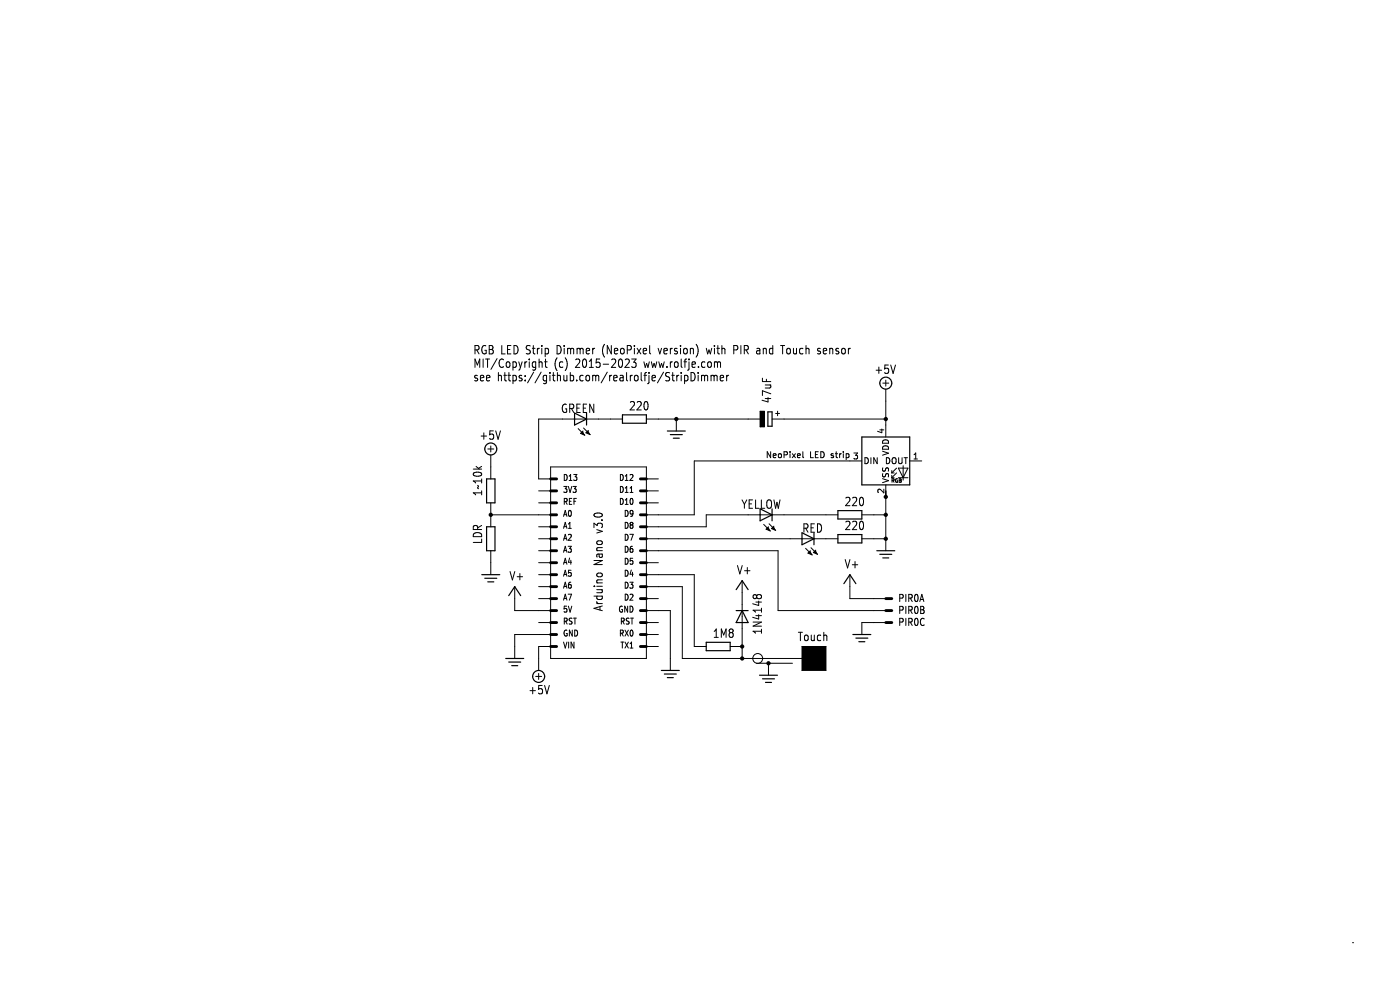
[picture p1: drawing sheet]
<svg xmlns="http://www.w3.org/2000/svg" width="297mm" height="210mm" viewBox="0 0 297 210" stroke-linecap="round" stroke-linejoin="round" font-family="sans-serif">
<g fill="none" stroke="#000" stroke-width=".21">
<path d="M100.8 74.2l.7-.1 .1-.2-.1-.5-.7-.1v1.8M100.8 77.9v-1.7l.5 1.2 .5-1.2v1.7M101.1 74.2l.5 .9M101.3 79.7l-.4-.1-.2 .3 .1 .2 .5 .2v.4h-.6M102.5 76.2v1.7M103 76.2h.9M103.1 73.4a.51 .51 0 0 0-.8 .3l-.1 .6a.68 .68 0 0 0 .7 .8l.2-.2v-.6h-.2M103.4 76.2v1.7M103.8 73.3h.5l.2 .2 .1 .3-.3 .3a.49 .49 0 0 1 .4 .5 .49 .49 0 0 1-.3 .5h-.6zM103.8 74.1h.5M105.4 76.1l-1.3 2.3M105.7 79.8l.2-.2 .4 .1 .1 1.1"/>
<path d="M105.7 79v1.8M106.5 73.3v1.8h.7M106.8 76.3l-.1-.1a.51 .51 0 0 0-.8 .4v.6a.68 .68 0 0 0 .6 .7l.3-.1M106.9 79.6h.6M107.1 79v1.5l.4 .3M107.5 76.8l.4-.1 .3 .4v.5l-.3 .3-.4-.1-.1-.2zM107.7 74.1h.5M107.7 79.6h.6M108 79v1.5l.3 .3M108.4 73.3h-.7v1.8h.7M108.8 79.6v1.8M108.8 79.7l.5-.1 .2 .3-.1 .8h-.6"/>
<path d="M108.8 76.8l.5-.1 .2 .4-.1 .7h-.6M108.8 76.7v1.8M109 73.3a.94 .94 0 0 1 .9 .6 .94 .94 0 0 1-.3 1.1l-.6 .1zM110 76.7l.4 1.2M110.4 77.9l-.4 .6M110.7 79.7l-.4-.1-.2 .3 .1 .2 .5 .2v.4h-.6M110.8 76.7l-.4 1.2M111.3 76.7v1.2M111.4 79.7v.2M111.8 76.7l-.3 .1-.2 .3M112.3 76.2v.1M112.3 76.7v1.2"/>
<path d="M112.5 73.4l-.6-.1-.3 .3 .2 .5 .6 .3v.5l-.2 .2-.6-.1M112.9 73.9h.6M113.1 73.3v1.5l.4 .3M113.2 78.9l-1.3 2.3M113.6 76.8l-.4-.1-.3 .4 .2 .7h.5M113.6 76.7v1.5l-.2 .3-.4-.1M114 73.9v1.2M114.4 76.9l.2-.2 .3 .1 .1 1.1M114.4 76.2v1.7M114.4 73.9l-.3 .1-.1 .2M114.8 78.9l-1.3 2.3M114.9 73.3v.2"/>
<path d="M114.9 73.9v1.2M115.5 76.7h.6M115.7 74l.4-.1 .3 .3-.2 .8h-.5M115.7 73.9v1.8M115.7 76.2v1.5l.4 .2M115.9 79.6v1.4l-.2 .4-.4-.1M115.9 79.7l-.4-.1-.3 .3 .2 .8h.5M116.7 79v.2M116.7 79.6v1.2M117.2 79.6h.5M117.4 79v1.5l.3 .3M118.2 73.3a.94 .94 0 0 1 .9 .6 .94 .94 0 0 1-.3 1.1l-.6 .1z"/>
<path d="M118.2 75.9a2.31 2.31 0 0 0 0 2.7M118.2 79.8l.3-.2 .3 .1 .1 1.1M118.2 79v1.8M119.4 76.8l-.4-.1-.3 .4 .1 .7h.6M119.6 79.6l.1 1.1 .3 .1 .3-.2M119.7 73.3v.2M119.7 73.9v1.2M119.9 75.9a2.31 2.31 0 0 1 0 2.7M120.3 79.6v1.2M120.4 74.1l.4-.2 .3 .2M120.4 73.9v1.2M121 79.7l.4-.1 .3 .3-.1 .8h-.6"/>
<path d="M121 79v1.8M121.1 74.1v1M121.1 74.1l.2-.2 .3 .1 .1 1.1M122.1 76.3l.6-.1 .3 .5-.9 1.2h.9M122.4 73.9v1.2M122.4 74.1l.5-.2 .2 .2M123.1 74.1l.2-.2 .3 .1 .1 1.1M123.1 74.1v1M123.7 79.7l-.4-.1-.3 .3 .1 .8h.6M123.8 76.2h.1a1 1 0 0 1 .4 1.6l-.2 .1a1 1 0 0 1-.4-1.6zM124.4 74.5l.7-.2-.1-.3-.4-.1-.2 .2v.9h.6M124.4 79.7l.4-.1 .3 .3v.6l-.3 .3-.4-.1-.1-.2z"/>
<path d="M125 77.9h.9M125 76.7l.4-.5v1.7M125.7 73.9v1.2M125.7 79.6v1.2M125.7 79.8l.5-.2 .2 .3M126.2 73.9l-.3 .1-.2 .2M126.4 79.9l.2-.3 .4 .1v1.1M126.4 79.9v.9M127.2 76.2h-.7v.8l.2-.2 .5 .1 .1 .3-.1 .6-.2 .1-.5-.1M128 77.3h1.1M128.3 73a2.31 2.31 0 0 0 0 2.7M128.8 78.9l-1.3 2.3"/>
<path d="M129.3 79.6v1.2M129.7 73.3v1.8l-.9-1.8v1.8M129.8 76.3l.5-.1 .3 .5-.9 1.2h.9M129.8 79.6l-.3 .1-.2 .2M130.3 74.5l.8-.2-.1-.3-.4-.1-.3 .2 .1 .9h.6M131.4 76.2h.2a1 1 0 0 1 .3 1.6l-.2 .1a1 1 0 0 1-.4-1.6zM131.6 79.7h.5l.1 1.1M131.8 74l.3-.1 .3 .3v.5l-.3 .4-.3-.1-.2-.3zM132.6 76.3l.6-.1 .3 .5-.9 1.2h.9M132.9 79v1.5l.2 .3M133.1 74.2l.7-.1 .1-.2-.1-.5-.7-.1v1.8M133.7 79.6v1.2"/>
<path d="M134 76.2h.9l-.5 .6 .5 .2v.8l-.2 .1h-.5l-.2-.1M134.2 79.6l-.3 .1-.2 .2M134.6 73.3v.2M134.6 73.9v1.2M134.7 79.7l.4-.1 .3 .3v.6l-.3 .3-.4-.1-.1-.2zM135.2 73.9l.7 1.2M135.9 73.9l-.7 1.2M136 79v1.5l.2 .3M136.5 74.5l.7-.2-.1-.3-.4-.1-.2 .2v.9h.6M136.6 76.7l.3 1.2 .3-.8 .3 .8 .2-1.2M136.6 79.6h.6M137.2 79l-.4 .3v1.5"/>
<path d="M137.7 79.6v1.5l-.3 .3M137.7 79v.2M137.8 73.3v1.5l.2 .3M138.2 76.7l.3 1.2 .3-.8 .2 .8 .3-1.2M139.6 73.9l.4 1.2 .3-1.2M139.8 76.7l.2 1.2 .3-.8 .3 .8 .3-1.2M140.8 78.9l-1.3 2.3M140.8 74.5l.8-.2-.1-.3-.4-.1-.3 .2 .1 .9h.6M141.5 77.8v.1M142.1 79.1l-.6-.1-.3 .4 .1 .4 .7 .3v.5l-.2 .2-.6-.1M142.2 76.7v1.2M142.2 73.9v1.2"/>
<path d="M142.5 79.6h.6M142.6 76.7l-.2 .1-.2 .3M142.6 73.9l-.2 .1-.2 .2M142.7 79v1.5l.4 .3M143.2 76.8l.4-.1 .3 .4v.5l-.3 .3-.4-.1-.1-.2zM143.6 79.6v1.2M143.6 74l-.3-.1-.2 .2v.3l.5 .2v.4h-.5M144 79.6l-.3 .1-.1 .2M144.4 73.3v.2M144.4 73.9v1.2M144.5 76.2v1.5l.2 .2M144.5 79v.2"/>
<path d="M144.5 79.6v1.2M145.1 76.7h.6M145.2 74l.3-.1 .3 .3v.5l-.3 .4-.3-.1-.2-.3zM145.2 79.7l.5-.1 .3 .3-.2 .8h-.6M145.2 79.6v1.8M145.7 76.2l-.4 .2v1.5M146.2 76.2v.1M146.2 76.7v1.6l-.3 .2M146.5 74.1l.2-.2 .3 .1 .1 1.1M146.5 73.9v1.2M146.6 79a.94 .94 0 0 1 .9 .7 .94 .94 0 0 1-.3 1l-.6 .1zM146.8 77.3l.7-.1v-.4l-.5-.1-.2 .3 .1 .8h.6"/>
<path d="M147.7 73a2.31 2.31 0 0 1 0 2.7M148.1 79v.2M148.1 79.6v1.2M148.2 77.8v.1M148.8 79.6v1.2M148.8 79.8l.5-.2 .2 .3M149.5 79.9l.2-.3 .4 .1v1.1M149.5 79.9v.9M149.5 76.8l-.4-.1-.3 .4 .2 .7h.5M149.8 73.9l.3 1.2 .3-.9 .3 .9 .3-1.2M150.3 76.8l.3-.1 .3 .4v.5l-.3 .3-.3-.1-.2-.2zM150.8 79.8l.5-.2 .2 .3"/>
<path d="M150.8 79.6v1.2M151.5 79.9l.2-.3 .4 .1v1.1M151.5 79.9v.9M151.6 76.7v1.2M151.6 76.9l.4-.2 .2 .3M151.6 73.3v.2M151.6 73.9v1.2M152.1 73.9h.5M152.2 77l.2-.3 .4 .1 .1 1.1M152.2 77v.9M152.3 73.3v1.5l.3 .3M153.1 74.1l.3-.2 .3 .1 .1 1.1"/>
<path d="M153.1 73.3v1.8M154.2 79.6v1.2M154.6 79.6l-.3 .1-.1 .2M155.7 74.2l.7-.1 .1-.2-.1-.5-.7-.1v1.8M157.2 73.3v1.8M157.9 74.2l.7-.1 .2-.2-.2-.5-.7-.1v1.8M158.3 74.2l.5 .9M160.6 74h.5l.1 1.1M161.2 74.3l-.5 .1-.2 .2 .2 .5 .5-.1M161.9 74.1l.2-.2 .4 .1 .1 1.1M161.9 73.9v1.2M163.9 74l-.4-.1-.3 .3 .2 .8h.5"/>
<path d="M163.9 73.3v1.8M165.6 73.3h.9M166 73.3v1.8M167 74l.4-.1 .3 .3v.5l-.3 .4-.4-.1-.1-.3zM168.3 73.9l.1 1.1 .4 .1 .2-.2M169 73.9v1.2M170.3 74l-.4-.1-.3 .3 .2 .8h.5M171 74.1l.2-.2 .4 .1v1.1M171 73.3v1.8M174 74l-.3-.1-.3 .2 .1 .3 .5 .2v.4h-.6M174.7 74.5l.7-.2-.1-.3-.4-.1-.2 .2v.9h.6M176 74.1l.2-.2 .4 .1 .1 1.1"/>
<path d="M176 73.9v1.2M177.9 74l-.4-.1-.2 .2 .1 .3 .5 .2v.4h-.6M178.7 74l.3-.1 .3 .3v.5l-.3 .4-.3-.1-.2-.3zM180 73.9v1.2M180.4 73.9l-.3 .1-.1 .2M185.9 78.5h1.1M186.4 77.9v1.3M188.5 77.4h-.8v.9l.2-.2 .5 .1 .1 .2v.6l-.3 .2-.5-.2M189 77.4l.5 1.8 .5-1.8M100.4 99.5h1.8M101 98.9l.7 .6M101.9 80.2l.7-.2v-.3l-.5-.1-.2 .3 .1 .8h.6"/>
<path d="M102.1 92.5h1.1M102.2 98.9l-.7 .5M102.6 91.8v1.4M103.2 80.2l.7-.2v-.3l-.5-.1-.2 .3 .1 .8h.6M103.5 95.2h1.3M104.1 94.6v1.3M104.1 96.5v5.1M104.7 91.4h-.8v.8l.2-.1 .5 .1 .1 .2v.6l-.3 .2-.5-.2M105.2 91.4l.5 1.8 .5-1.8M111.4 80.6v.2M116.8 99h20.3v40.7h-20.3zM120.1 85.8a.51 .51 0 0 0-.7 .3l-.1 .6a.68 .68 0 0 0 .6 .8l.3-.2v-.6h-.3"/>
<path d="M120.9 86.7l.7-.1 .1-.3-.1-.5-.7-.1v1.8M121.2 86.7l.5 .8M122.4 80.6v.2M122.4 86.6h.5M122.7 90.9l1.3 1.4-.8-.4 .5-.5M123.1 85.7h-.7v1.8h.7M123.7 86.6h.5M123.8 90.8l1.4 1.4-.9-.4 .5-.5M124.5 85.7h-.8v1.8h.8M126 85.7v1.8l-.9-1.8v1.8M130.2 80.2l.7-.2-.1-.3-.4-.1-.2 .3 .1 .8h.5M132 88.9h-17.7v12.7h2.5"/>
<path d="M132.2 80l-.5 .1-.2 .3 .2 .4 .5-.1M133.7 85.3l.6-.1 .3 .5-.9 1.3h.9M135.2 85.3l.6-.1 .2 .5-.9 1.3h.9M136.8 85.3l.2-.1a1 1 0 0 1 .3 1.6l-.2 .2a1 1 0 0 1-.3-1.7zM137.1 88.9h24.2M138.3 80.2l.7-.2v-.3l-.5-.1-.2 .3 .1 .8h.6M143.5 88.9v2.5M152.8 80.2l.7-.2-.1-.3-.4-.1-.2 .3 .1 .8h.5M161.3 87.2h.8v3.3h-.8zM161.7 80.2v.7h1.8M162.3 84.5h1.2M162.3 81.7h1.2"/>
<path d="M162.6 80.4v.5M162.9 84.3v1l-1.2-.4M163.4 81.7l.1 .2-.1 .3-1.1 .1M163.5 95.8v1.3l-.7-1.3v1.3M163.5 83.5l-1.8-.6v1M163.8 88.9h24.1M164 96.7l.6-.2v-.2l-.4-.1-.2 .2 .1 .6h.5M164.5 87.7h.9M165 87.2v1M165.2 96.4l.2-.2 .3 .2v.6h-.5zM166.3 96.5l.6-.1 .1-.5-.7-.1v1.3M167.6 95.8v.1"/>
<path d="M167.6 96.2v.9M168.1 96.2l.6 .9M168.7 96.2l-.6 .9M169.2 96.7l.6-.2-.1-.2-.3-.1-.2 .2v.6h.5M170.3 95.8v1.1l.2 .2M172 95.8v1.3h.6M173 96.4h.4M173.6 95.8h-.6v1.3h.6M174.1 95.8a.64 .64 0 0 1 .8 .7 .64 .64 0 0 1-.8 .6zM176.8 96.3l-.3-.1-.2 .2 .1 .2 .4 .1v.3h-.5M177.2 96.2h.5M177.4 95.8v1.1l.3 .2"/>
<path d="M178.1 96.2v.9M178.5 96.2l-.4 .3M178.9 95.8v.1M178.9 96.2v.9M179.5 96.3l.4-.1 .2 .3-.1 .5h-.5M179.5 96.2v1.3M181.1 96.1h.8l-.4 .5 .4 .1v.5l-.2 .2-.6-.2M182.8 97.8h-35.5v11.4h-10.2M183.5 97.1a.64 .64 0 0 1 .7 .6 .64 .64 0 0 1-.7 .7zM184.8 97.1v1.3M186.1 97.1v1.3l-.7-1.3v1.3M186.6 91.2h.9"/>
<path d="M187.1 91v.8l-.9-.3M187.2 95.7l1.3 .4-1.3 .5M187.3 81.3h1.2M187.3 99.2v.7h.4l.2-.5 .4-.2 .2 .3-.1 .5M187.4 93.4a.66 .66 0 0 1 .8-.1 .66 .66 0 0 1 .3 .7h-1.3zM187.4 94.7a.66 .66 0 0 1 .8-.1 .66 .66 0 0 1 .3 .7h-1.3zM187.9 80.6v1.3M187.9 82.5v10.2M188 97.1a.64 .64 0 0 1 .8 .6 .64 .64 0 0 1-.8 .7zM189.2 99.8v.5M189.4 97.1h.2a.43 .43 0 0 1 .5 .4v.4a.42 .42 0 0 1-.4 .5 .42 .42 0 0 1-.4-.5zM190.2 99.3l-1 1"/>
<path d="M190.6 99.3h2l-1 2zM190.6 97.1v1l.3 .3 .3-.1 .2-.2v-1M191.6 98.8v3M191.8 97.1h.7M192.2 97.1v1.3M193 97.8h2.5M193.9 97.4h.7M193.9 96.5l.4-.4v1.3M100.5 100.4a1.32 1.32 0 0 1 1.7 .1 1 1 0 0 1-1.6 .4l-.2-.2zM100.5 113.3a1.1 1.1 0 0 1 1.7 .2v.3h-1.8zM101.3 112.3v-.5l-.1-.3h-.5l-.2 .1-.1 .7h1.8M101.3 103l.2 .2-.2 .3 .2 .2"/>
<path d="M102.2 102h-1.8l.5 .5M102.2 101.6v.9M102.2 104.1v.9M102.2 114.3v.8h-1.8M102.2 111.5l-.9 .5M102.2 104.5h-1.8l.5 .5M104.1 109.2h12.7M104.1 106.7v5M104.1 116.8v5.1M114.3 114.3h2.5M114.3 111.7h2.5M114.3 116.8h2.5"/>
<path d="M114.3 106.7h2.5M114.3 104.1h2.5M114.3 119.4h2.5M119.6 114.6l.3-1.3 .4 1.3M119.6 109.5l.3-1.2 .4 1.2M119.6 112.1l.3-1.3 .4 1.3M119.6 119.7l.3-1.3 .4 1.3M119.6 117.2l.3-1.3 .4 1.3M119.6 103.2h.7l-.4 .5 .3 .1v.5l-.1 .2-.5-.2M119.7 116.8h.5M119.7 114.2h.5M119.7 109.2h.5"/>
<path d="M119.7 111.7h.5M119.7 119.3h.5M119.7 106.4l.5-.1v-.5l-.5-.1v1.3M119.7 100.6a.63 .63 0 0 1 .6 .7 .63 .63 0 0 1-.6 .6zM120 106.4l.3 .6M120.5 115.9h.7l-.4 .5 .3 .1v.5l-.1 .2-.5-.2M120.6 112.1h.6M120.6 113.5l.4-.2 .2 .4-.7 .9h.7M120.6 111.2l.3-.4v1.3M120.6 103.2l.3 1.3 .4-1.3M120.7 108.3h.1a.72 .72 0 0 1 0 1.2 .94 .94 0 0 1-.1-1.2zM120.7 101.9h.7"/>
<path d="M120.7 101l.3-.4v1.3M120.8 106.3h.3M120.8 118.4l-.2 .9h.7M121.1 118.8v.9M121.3 105.7h-.5v1.3h.5M121.6 103.2h.6l-.3 .5 .3 .1v.5l-.2 .2-.4-.2M121.7 100.6h.7l-.4 .5 .3 .2v.5l-.1 .1-.5-.1M121.8 106.3h.3M122.3 105.7h-.5v1.3M126 111.9v-.9l.7 .5 .2-.4h.7l.2 .2v.4l-.2 .2M126 118.9h1.8l-1.8 .9h1.8M126.1 109a1.32 1.32 0 0 1 1.7 .2 1 1 0 0 1-1.6 .3l-.2-.2z"/>
<path d="M126.6 116.8h1.2M126.6 112.3l1.2 .4-1.2 .4M126.7 114.9l.7-.2 .3 .2 .1 .3-.4 .3h-.5l-.3-.3zM127 117.5l.1 .5 .3 .2 .4-.2-.1-.5M127.6 110.3h.2M127.8 116.2h-1.1l-.1 .4 .2 .2M127.8 117.5l-1.1 .1v.6M131.6 105.7a.63 .63 0 0 1 .6 .7 .63 .63 0 0 1-.6 .6zM131.6 100.6a.63 .63 0 0 1 .6 .7 .63 .63 0 0 1-.6 .6zM131.6 103.2a.63 .63 0 0 1 .6 .6 .63 .63 0 0 1-.6 .7zM132.6 108.3a.63 .63 0 0 1 .7 .6 .63 .63 0 0 1-.7 .6zM132.6 110.8a.63 .63 0 0 1 .7 .6 .63 .63 0 0 1-.7 .7z"/>
<path d="M132.6 113.3a.63 .63 0 0 1 .7 .7 .63 .63 0 0 1-.7 .6zM132.6 115.9a.63 .63 0 0 1 .7 .6 .63 .63 0 0 1-.7 .7zM132.6 118.4a.63 .63 0 0 1 .7 .7 .63 .63 0 0 1-.7 .6zM132.6 106.1l.3-.4v1.3M132.6 107h.7M132.6 101l.3-.4v1.3M132.6 103.5l.3-.3v1.3M132.6 104.5h.7M132.6 101.9h.7M133.6 113.3h.7l-.4 1.3M133.7 100.8l.4-.2 .2 .4-.7 .9h.7M133.7 104.5h.6"/>
<path d="M133.7 103.5l.3-.3v1.3M133.8 105.8l.1-.1a.72 .72 0 0 1 0 1.3 .94 .94 0 0 1-.1-1.2zM133.9 111.3l-.2-.2 .2-.3 .4 .2-.2 .3M133.9 111.3l-.2 .3 .2 .5 .4-.3-.2-.5M133.9 111.3h.2M134.2 115.9h-.3l-.2 .3v.7l.2 .3 .3-.2v-.6h-.3l-.2 .2M134.2 118.4h-.5v.6h.5v.6l-.1 .1-.4-.1M134.3 108.8l-.2 .2h-.3l-.1-.6 .4-.1 .2 .2-.1 .7-.1 .3h-.3M137.1 114.3h40.7M137.1 116.8h28v12.7h22.8M137.1 101.6h2.6M137.1 106.7h2.6"/>
<path d="M137.1 104.1h2.6M137.1 119.4h2.6M156.4 120l.6 1.7 .5-1.7M157.4 106l.5 1M157.9 107v.8M158.4 106l-.5 1M158.9 106.9h.5M159.6 106h-.7v1.8h.7M160.3 106v1.8h.7M161.5 106v1.8h.7M162 111.2l1.4 1.4-.9-.3 .5-.6M162.9 106.1h.6a1.26 1.26 0 0 1-.2 1.7l-.4-.1a1.43 1.43 0 0 1 0-1.6z"/>
<path d="M163.2 111.1l1.4 1.4-.9-.4 .5-.5M164.2 106l.3 1.8 .3-1.3 .3 1.3 .4-1.8M170.5 112h.8l.1-.3-.1-.5-.8-.1v1.8M170.9 116.3l1.4 1.4-.9-.4 .5-.5M170.9 112l.5 .9M172 116.2l1.4 1.4-.8-.4 .5-.5M172.1 112h.5M172.8 111.1h-.7v1.8h.7M173.4 111.1a.94 .94 0 0 1 .9 .7 .94 .94 0 0 1-.3 1l-.6 .1zM177.8 109.2h-28v2.5h-12.7M179.3 118.7l.5 1.8 .5-1.8M179.4 105.7l.6-.2 .3 .5-.9 1.3h.9"/>
<path d="M179.4 110.7l.6-.1 .3 .5-.9 1.2h.9M180.8 119.8h1.2M180.9 105.7l.6-.2 .2 .5-.9 1.3h.9M180.9 110.7l.6-.1 .2 .5-.9 1.2h.9M181.4 119.1v1.4M182.5 105.6l.2-.1a1 1 0 0 1 .3 1.6l-.2 .2a1 1 0 0 1-.3-1.6zM182.5 110.7l.2-.1a1 1 0 0 1 .3 1.6l-.2 .1a1 1 0 0 1-.3-1.6zM182.8 109.2h5.1M182.8 114.3h5.1M187.2 101.5l1.3 .5-1.3 .4M187.3 100.4v.7h.4l.2-.5 .4-.2 .2 .3-.1 .5M187.5 103.8v.7l-.9-.7-.4 .2 .1 .5"/>
<path d="M187.9 102.9v13.9M189.2 101.3h.5M189.2 100.3h.5M189.2 100.8v.5M189.2 101.9h.4v-.3l-.4-.1v.8M189.4 101.9l.3 .4M190.2 100.3l-1 1M190.4 101.6a.35 .35 0 0 0-.4 .3 .35 .35 0 0 0 .4 .3v-.2h-.1M190.6 101.3h2M190.8 101.9h.2M191 101.9l.2 .2v.1M191 101.9l.1-.3-.3-.1v.8h.3"/>
<path d="M191.2 102.2l-.1 .1M108.2 121.2l.5 1.8 .5-1.8M109.2 124.4v5.1h7.6M109.7 122.3h1.2M110.3 121.7v1.3M114.3 124.4h2.5M114.3 121.9h2.5M114.3 127h2.5M114.3 132.1h2.5M116.8 137.1h-2.5v5.1M116.8 134.6h-7.6v5.1M119.6 122.2l.3-1.2 .4 1.2"/>
<path d="M119.6 124.8l.3-1.3 .4 1.3M119.6 136.2l.3 1.3 .4-1.3M119.6 127.3l.3-1.3 .4 1.3M119.7 124.4h.5M119.7 121.9h.5M119.7 126.9h.5M119.7 131.8l.5-.1v-.5l-.5-.1v1.3M120 131.8l.3 .6M120.2 128.6h-.5v.6l.5-.1v.6l-.1 .1-.4-.1M120.3 133.7a.58 .58 0 0 0-.7 .6 .58 .58 0 0 0 .7 .6v-.5h-.2M120.5 126h.8l-.5 1.3M120.6 128.6l.3 1.2 .4-1.2"/>
<path d="M120.6 136.2v1.3M121.1 123.5l-.3 .1-.2 .2v.7l.2 .3 .3-.2v-.6h-.3l-.2 .2M121.1 121h-.5v.6l.5-.1v.6l-.1 .1-.4-.1M121.4 131.2h-.6a.51 .51 0 0 0 .5 .7v.4h-.6M121.4 133.7v1.2l-.6-1.2v1.2M121.7 131.1h.6M121.8 136.2v1.3l-.7-1.3v1.3M121.9 133.7a.63 .63 0 0 1 .6 .6 .63 .63 0 0 1-.6 .6zM122 131.1v1.3M126 126.5h1.8M126 124.4h.2M126.6 128h1.2"/>
<path d="M126.6 127.6l.1 .3 .2 .1M126.6 125.1h1.2M126.6 124.4h1.2M126.6 123.6h1.2M126.7 121.7l.7-.1 .3 .1 .1 .4-.4 .2h-.5l-.3-.2zM126.7 126.5l-.1 .4 .3 .3 .8-.2v-.5M127.3 128.7v.7M127.6 125.1l.2 .2-.1 .4h-1.1M127.8 128.5l-1.8 .5 1.8 .5M127.8 123l-1.1 .1-.1 .3 .2 .2M131.6 134.3h.5v-.6h-.5v1.2M131.7 136.2h.6"/>
<path d="M131.8 131.8l.5-.1v-.5l-.5-.1v1.3M131.9 134.3l.3 .6M132 128.6a.58 .58 0 0 0-.6 .6 .58 .58 0 0 0 .6 .6l.1-.5h-.2M132 136.2v1.3M132.1 131.8l.3 .6M132.6 136.2l.7 1.3M132.6 133.7l.7 1.2M132.6 121a.63 .63 0 0 1 .7 .6 .63 .63 0 0 1-.7 .6zM132.6 123.5a.63 .63 0 0 1 .7 .6 .63 .63 0 0 1-.7 .7zM132.6 126a.63 .63 0 0 1 .7 .7 .63 .63 0 0 1-.7 .6zM133.2 128.6v1.2l-.7-1.2v1.2M133.3 136.2l-.7 1.3"/>
<path d="M133.3 133.7l-.7 1.2M133.5 131.2h-.6a.51 .51 0 0 0 .5 .7v.4h-.6M133.6 123.5h.7l-.4 .5 .3 .1v.5l-.1 .2-.5-.2M133.7 128.6a.63 .63 0 0 1 .6 .6 .63 .63 0 0 1-.6 .6zM133.7 126.2l.4-.2 .2 .4-.7 .9h.7M133.7 136.6l.3-.4v1.3M133.7 137.5h.6M133.8 131.1h.6M133.8 133.7h.1a.72 .72 0 0 1 0 1.2 .94 .94 0 0 1-.1-1.2zM133.9 120.9l-.2 .9h.6M134.1 131.1v1.3M134.2 121.4v.8"/>
<path d="M137.1 124.4h7.6v15.3h25.4M137.1 121.9h10.2v15.2h2.5M137.1 129.5h5.1v12.7M137.1 134.6h2.6M137.1 127h2.6M137.1 132.1h2.6M137.1 137.1h2.6M151.5 135.2h.9M151.5 133.9l.4-.5v1.8M153 135.2v-1.8l.5 1.3 .5-1.3v1.8M154.9 137.1h2.5M155 134.2l-.3 .3v.4l.3 .3 .4-.1 .1-.2v-.5l-.2-.2"/>
<path d="M155 134.2l-.3-.4 .3-.4h.3l.2 .4-.2 .4M155 134.2h.3M157.4 123.2v16.5M158 121.1h1.1M158.5 120.4v1.3M159.8 132h1.7l-1.7 .8h1.7M160.4 130.6h1.1M160.4 127.7h1.1M160.5 126.4l-.3-.3-.4 .3v.4l.3 .2 .4-.3M160.5 126.4l.4-.3h.3l.3 .3v.4l-.3 .2h-.3l-.4-.3M160.5 126.4v.3M160.9 130.4v.9l-1.2-.3"/>
<path d="M160.9 127.5v.9l-1.2-.3M161.5 129v.9M161.5 133.5v.8M161.5 133.9h-1.7l.5 .4M161.5 129.4h-1.7l.5 .5M169.4 134.1h.8M169.8 134.1v1.8M170.1 137.1h5.1v5.1h-5.1zM170.8 134.8l.4-.1 .3 .4v.5l-.3 .3-.4-.1-.1-.2zM172.1 134.7l.1 1.1 .3 .1 .2-.2M172.7 134.7v1.2M174.1 134.8l-.4-.1-.3 .4 .1 .7h.6"/>
<path d="M174.8 134.9l.2-.2 .3 .1 .1 1.1M174.8 134.1v1.8M180.3 121.9v5.1h7.6M187.9 132.1h-5.1v2.5M190.9 129.4l.7-.1-.1-.6-.6-.1v1.5M190.9 132l.7-.2-.1-.6h-.6v1.5M190.9 126.9l.7-.2-.1-.5-.6-.1v1.5M192.2 128.6v1.5M192.2 131.2v1.5M192.2 126.1v1.5M192.8 129.4l.7-.1-.1-.6-.6-.1v1.5M192.8 132l.7-.2-.1-.6h-.6v1.5"/>
<path d="M192.8 126.9l.7-.2-.1-.5-.6-.1v1.5M193.1 129.4l.4 .7M193.1 132l.4 .7M193.1 126.9l.4 .7M194.2 131.2h.1a.87 .87 0 0 1 0 1.5 1.13 1.13 0 0 1-.1-1.5zM194.2 128.7l.1-.1a.87 .87 0 0 1 0 1.5 1.13 1.13 0 0 1-.1-1.4zM194.2 126.2l.1-.1a.87 .87 0 0 1 0 1.5 1.13 1.13 0 0 1-.1-1.4zM195.1 127.6l.5-1.5 .4 1.5M195.3 127.2h.6M195.3 128.6h.4l.3 .3-.3 .4 .3 .2 .1 .4-.3 .2h-.5zM195.3 129.3h.4M196.1 131.3l-.1-.1a.75 .75 0 0 0-.8 .6 .75 .75 0 0 0 .5 .9l.4-.2"/>
<path d="M112.4 146.5h1.2M113 145.8v1.4M113.6 143.5h1.3M114.3 142.9v1.2M115 145.4h-.7l-.1 .8 .2-.1 .6 .1 .1 .2-.1 .6-.2 .2-.6-.2M115.5 145.4l.5 1.8 .5-1.8M160.5 140.7h7.6M163 140.7v2.5M286.9 200h.1"/>
<circle cx="160.7" cy="139.7" r="1.05"/>
</g>
<g fill="#000">
<path d="M123.7 91.4l.3 .9-.8-.4zM124.8 91.3l.4 .9-.9-.4zM162.5 112.3l.5-.6 .4 .9zM164.2 111.6l.4 .9-.9-.4zM171.9 116.8l.4 .9-.9-.4zM172.6 117.2l.5-.5 .3 .9z"/>
<path d="M161.3 87.2h.8v3.3h-.8z" fill-rule="evenodd"/>
<path d="M170.1 137.1h5.1v5.1h-5.1z" fill-rule="evenodd"/>
<circle cx="143.5" cy="88.9" r=".46"/>
<circle cx="187.9" cy="88.9" r=".46"/>
<circle cx="104.1" cy="109.2" r=".46"/>
<circle cx="187.9" cy="109.2" r=".46"/>
<circle cx="187.9" cy="114.3" r=".46"/>
<circle cx="187.9" cy="105.4" r=".46"/>
<circle cx="157.4" cy="137.1" r=".46"/>
<circle cx="157.4" cy="139.7" r=".46"/>
<circle cx="163" cy="140.7" r=".46"/>
</g>
<g fill="none" stroke="#000" stroke-width=".25">
<path d="M121.9 87.6l2.5 1.3-2.5 1.3zM124.4 87.6v2.6M132 88h5.1v1.8h-5.1zM141.6 91.4h3.8M142.2 92.2h2.5M142.8 93h1.3M162.9 87.4h.9v3h-.9zM182.8 92.7h10.2v10.2h-10.2zM103.2 111.7h1.8v5.1h-1.8zM103.2 101.6h1.8v5.1h-1.8zM161.3 107.9l2.5 1.3-2.5 1.3zM163.8 107.9v2.6"/>
<path d="M170.1 113l2.6 1.3-2.6 1.3zM172.7 113v2.6M177.8 108.3h5v1.8h-5zM177.8 113.4h5v1.8h-5zM186 116.8h3.8M186.6 117.6h2.6M187.3 118.3h1.2M102.2 121.9h3.8M102.8 122.7h2.6M103.5 123.4h1.3M107.3 139.7h3.8M107.9 126.3l1.3-1.9 1.3 1.9"/>
<path d="M149.8 136.2h5.1v1.8h-5.1zM156.2 129.5h2.5M156.2 125.1l1.2-1.9 1.3 1.9M157.4 129.5l1.3 2.6h-2.5zM179 123.8l1.3-1.9 1.3 1.9M180.9 134.6h3.8M181.6 135.4h2.5M182.2 136.1h1.3M107.9 140.4h2.6M108.6 141.2h1.2M140.3 142.2h3.8M140.9 143h2.6"/>
<path d="M141.6 143.7h1.2M161.1 143.2h3.8M161.8 144h2.5M162.4 144.8h1.3"/>
<circle cx="104.1" cy="95.2" r="1.27"/>
<circle cx="187.9" cy="81.3" r="1.27"/>
<circle cx="114.3" cy="143.5" r="1.27"/>
</g>
<g fill="none" stroke="#000" stroke-width=".61">
<path d="M116.8 109.2h1.3M116.8 101.6h1.3M116.8 106.7h1.3M116.8 104.1h1.3M116.8 111.7h1.3M116.8 114.3h1.3M116.8 119.4h1.3M116.8 116.8h1.3M135.9 109.2h1.2M135.9 101.6h1.2M135.9 106.7h1.2M135.9 104.1h1.2"/>
<path d="M135.9 111.7h1.2M135.9 114.3h1.2M135.9 119.4h1.2M135.9 116.8h1.2M116.8 127h1.3M116.8 124.4h1.3M116.8 121.9h1.3M116.8 132.1h1.3M116.8 129.5h1.3M116.8 137.1h1.3M116.8 134.6h1.3M135.9 127h1.2"/>
<path d="M135.9 124.4h1.2M135.9 121.9h1.2M135.9 132.1h1.2M135.9 129.5h1.2M135.9 137.1h1.2M135.9 134.6h1.2M187.9 127h1.3M187.9 132.1h1.3M187.9 129.5h1.3"/>
</g>
</svg>
